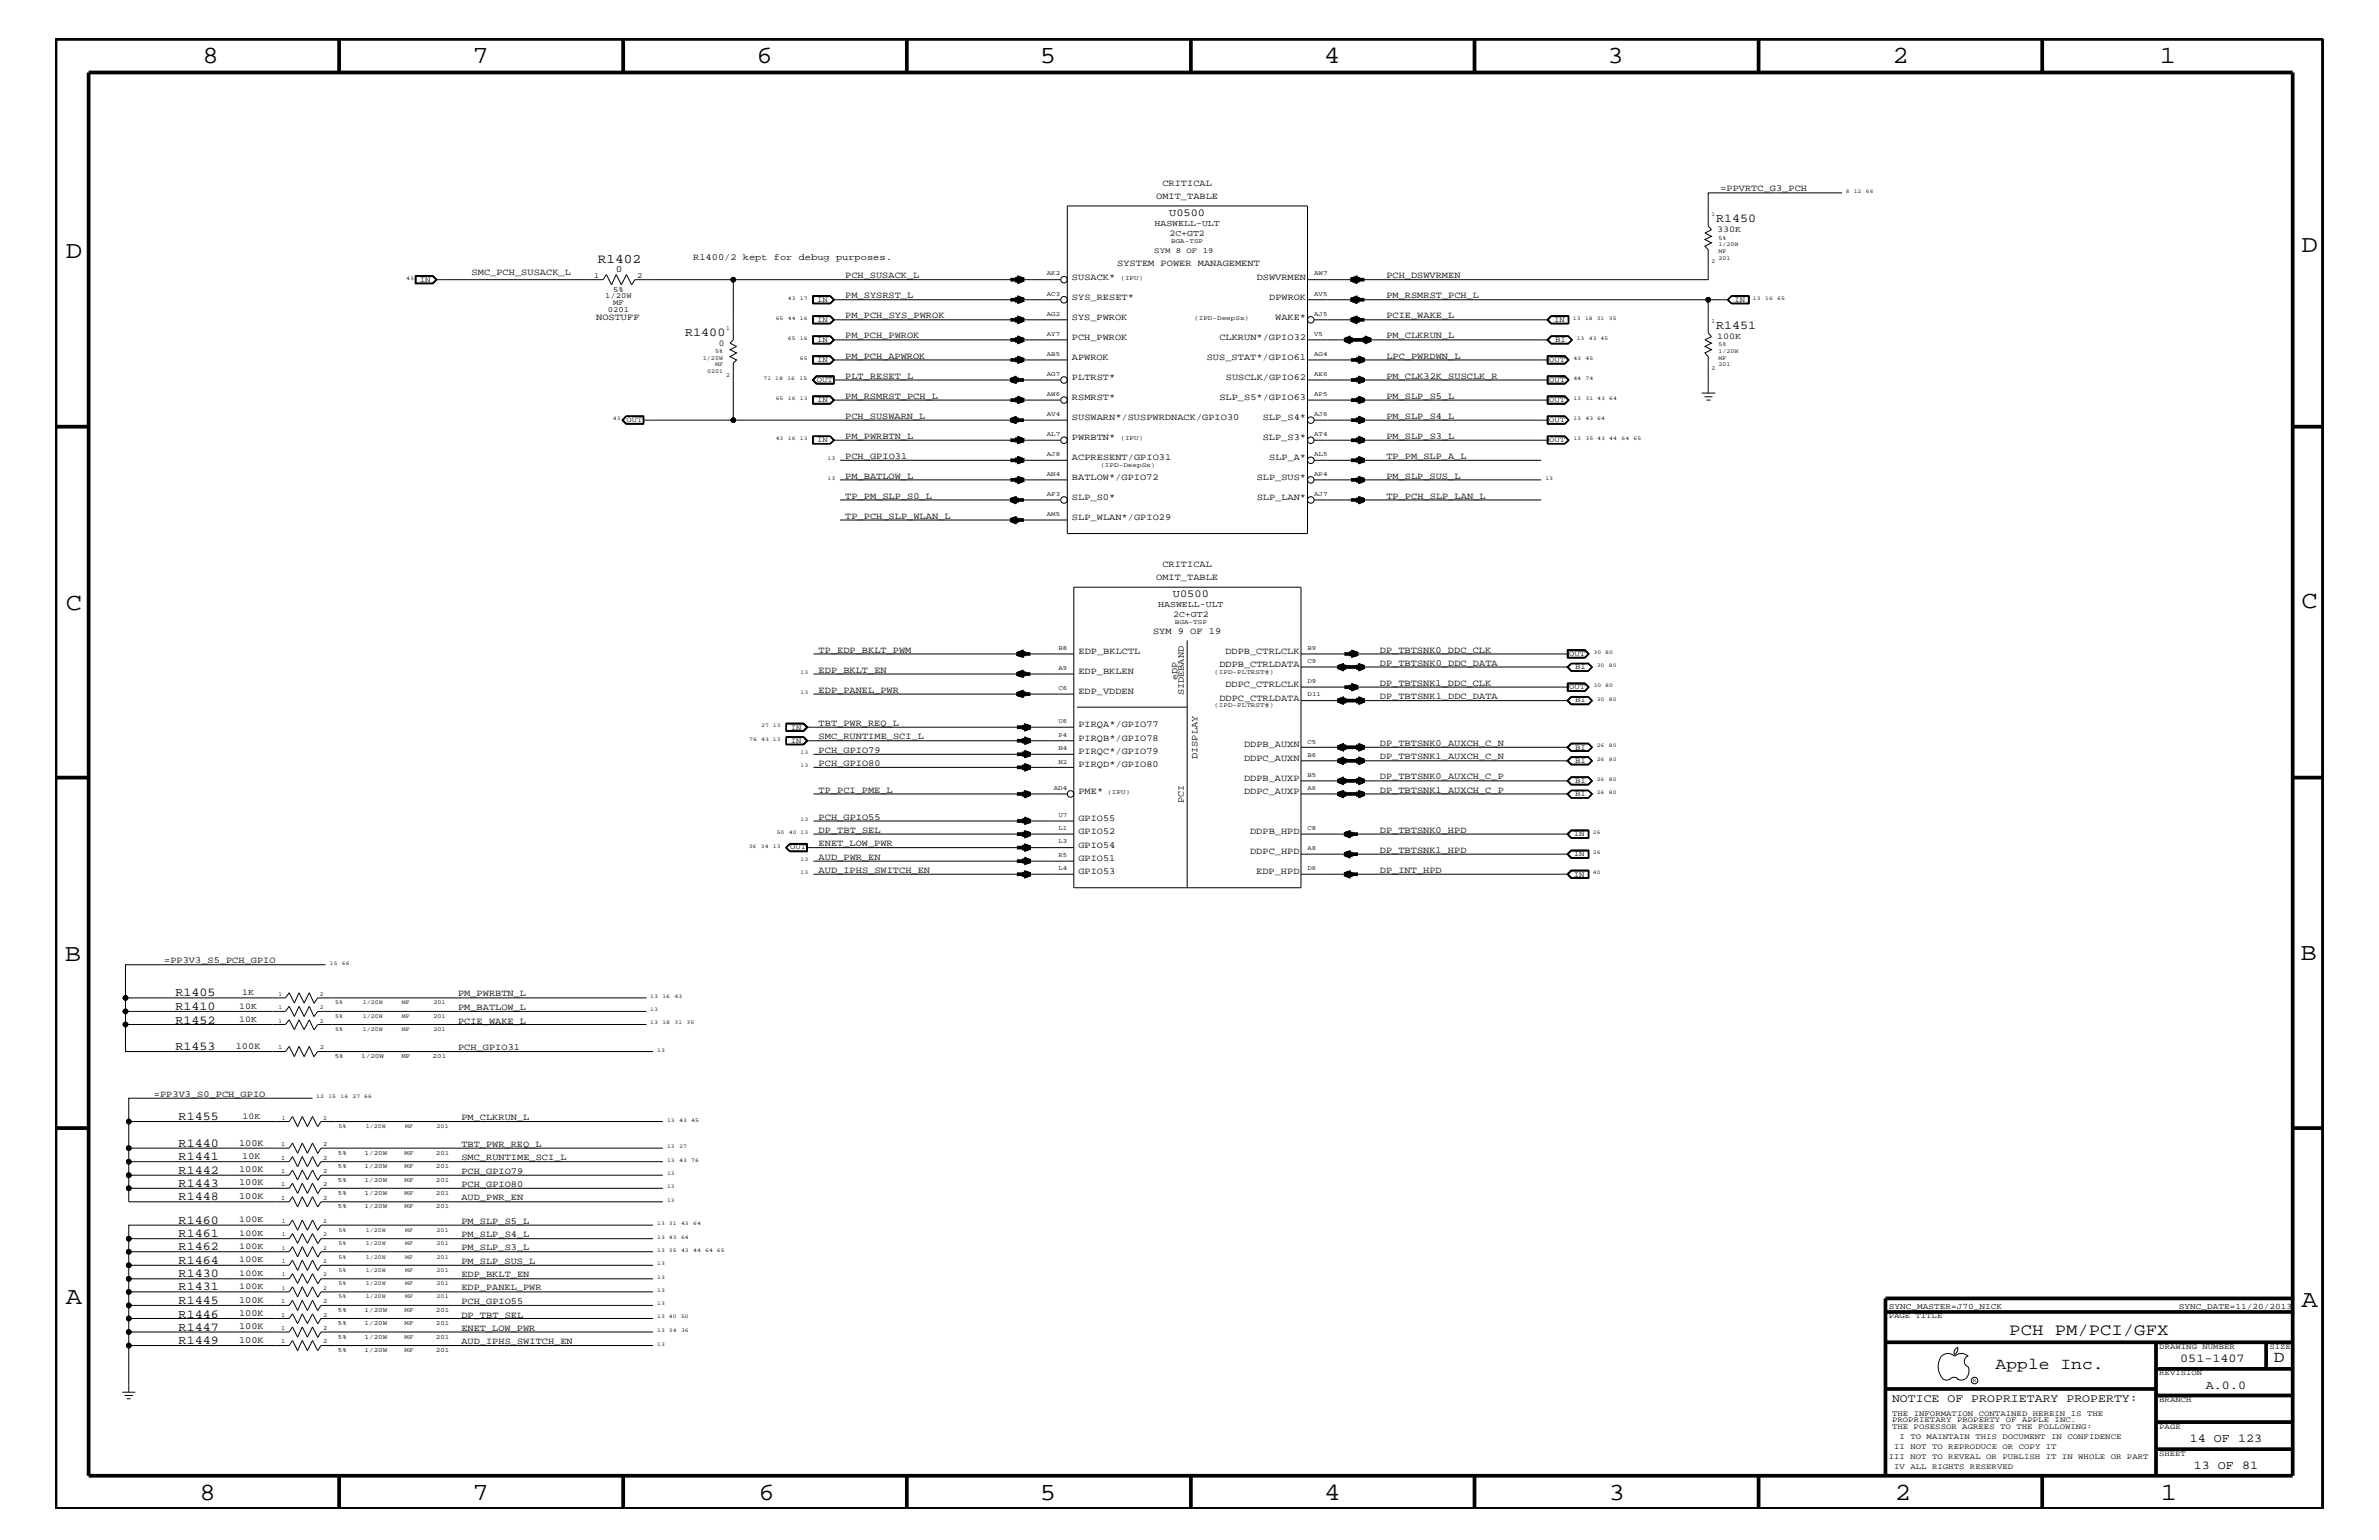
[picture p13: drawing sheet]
<svg xmlns="http://www.w3.org/2000/svg" width="432mm" height="279mm" viewBox="0 0 432 279" stroke-linecap="round" stroke-linejoin="round" font-family="sans-serif">
<defs><g id="words">
<g font-size="4.5">
<text x="36.7" y="11.5">8</text>
<text x="85.8" y="11.5">7</text>
<text x="137.3" y="11.5">6</text>
<text x="188.7" y="11.5">5</text>
<text x="240.3" y="11.5">4</text>
<text x="291.8" y="11.5">3</text>
<text x="343.5" y="11.5">2</text>
<text x="392" y="11.5">1</text>
<text x="11.9" y="46.8">D</text>
<text x="417.7" y="45.7">D</text>
<text x="11.9" y="110.6">C</text>
<text x="417.7" y="110.3">C</text>
<text x="11.8" y="174.3">B</text>
<text x="417.6" y="174.2">B</text>
<text x="11.9" y="236.7">A</text>
<text x="417.7" y="237.1">A</text>
<text x="36.2" y="272.1">8</text>
<text x="85.8" y="272.1">7</text>
<text x="137.7" y="272.1">6</text>
<text x="188.7" y="272.1">5</text>
<text x="240.4" y="272.1">4</text>
<text x="292" y="272.1">3</text>
<text x="343.9" y="272.1">2</text>
<text x="392.2" y="272.1">1</text>
</g>
<g font-size="3">
<text x="364.7" y="242.3">PCH PM/PCI/GFX</text>
<text x="362.2" y="248.4">Apple Inc.</text>
<text x="412.7" y="247.1">D</text>
</g>
<text font-size="2.4" x="108.5" y="47.7">R1402</text>
<g font-size="2.2">
<text x="311.5" y="40.3">R1450</text>
<text x="311.5" y="59.7">R1451</text>
<text x="124.4" y="60.9">R1400</text>
<text x="31.8" y="183.2">R1410</text>
<text x="31.8" y="180.8">R1405</text>
<text x="31.8" y="185.7">R1452</text>
<text x="31.8" y="190.5">R1453</text>
<text x="32.4" y="203.2">R1455</text>
<text x="32.4" y="208.1">R1440</text>
<text x="32.4" y="213">R1442</text>
<text x="32.4" y="215.3">R1443</text>
<text x="32.4" y="210.5">R1441</text>
<text x="32.4" y="217.8">R1448</text>
<text x="32.4" y="222">R1460</text>
<text x="32.4" y="224.5">R1461</text>
<text x="32.4" y="226.9">R1462</text>
<text x="32.4" y="231.8">R1430</text>
<text x="32.4" y="229.3">R1464</text>
<text x="32.4" y="239">R1446</text>
<text x="32.4" y="236.6">R1445</text>
<text x="32.4" y="234.1">R1431</text>
<text x="32.4" y="241.4">R1447</text>
<text x="32.4" y="243.9">R1449</text>
<text x="395.7" y="247.1">051-1407</text>
<text x="400.4" y="252">A.0.0</text>
<text x="397.5" y="261.6">14 OF 123</text>
<text x="398.2" y="266.6">13 OF 81</text>
</g>
<text font-size="2.1" x="343.4" y="254.4">NOTICE OF PROPRIETARY PROPERTY:</text>
<g font-size="1.9">
<text x="212.2" y="39.2">U0500</text>
<text x="212.9" y="108.3">U0500</text>
</g>
<text font-size="1.8" x="111.8" y="49.4">0</text>
<g font-size="1.7">
<text x="211" y="33.7">CRITICAL</text>
<text x="312.3" y="34.7">=PPVRTC_G3_PCH</text>
<text x="209.8" y="36.2">OMIT_TABLE</text>
<text x="125.8" y="47.1">R1400/2 kept for debug purposes.</text>
<text x="85.6" y="49.9">SMC_PCH_SUSACK_L</text>
<text x="153.4" y="50.5">PCH_SUSACK_L</text>
<text x="194.6" y="50.7">SUSACK*</text>
<text x="202.8" y="48.3">SYSTEM POWER MANAGEMENT</text>
<text x="228.1" y="50.7">DSWVRMEN</text>
<text x="251.6" y="50.5">PCH_DSWVRMEN</text>
<text x="108.2" y="58">NOSTUFF</text>
<text x="153.4" y="57.8">PM_PCH_SYS_PWROK</text>
<text x="153.4" y="54.1">PM_SYSRST_L</text>
<text x="194.6" y="54.4">SYS_RESET*</text>
<text x="194.6" y="58">SYS_PWROK</text>
<text x="230.4" y="54.4">DPWROK</text>
<text x="231.5" y="58">WAKE*</text>
<text x="251.6" y="54.1">PM_RSMRST_PCH_L</text>
<text x="251.6" y="57.8">PCIE_WAKE_L</text>
<text x="153.4" y="61.4">PM_PCH_PWROK</text>
<text x="153.4" y="65.1">PM_PCH_APWROK</text>
<text x="194.6" y="61.7">PCH_PWROK</text>
<text x="194.6" y="65.3">APWROK</text>
<text x="219" y="65.3">SUS_STAT*/GPIO61</text>
<text x="221.3" y="61.7">CLKRUN*/GPIO32</text>
<text x="251.6" y="65.1">LPC_PWRDWN_L</text>
<text x="251.6" y="61.4">PM_CLKRUN_L</text>
<text x="153.4" y="68.7">PLT_RESET_L</text>
<text x="194.6" y="68.9">PLTRST*</text>
<text x="222.5" y="68.9">SUSCLK/GPIO62</text>
<text x="251.6" y="68.7">PM_CLK32K_SUSCLK_R</text>
<text x="153.4" y="72.3">PM_RSMRST_PCH_L</text>
<text x="153.4" y="76">PCH_SUSWARN_L</text>
<text x="194.6" y="76.2">SUSWARN*/SUSPWRDNACK/GPIO30</text>
<text x="194.6" y="72.6">RSMRST*</text>
<text x="221.3" y="72.6">SLP_S5*/GPIO63</text>
<text x="229.2" y="76.2">SLP_S4*</text>
<text x="251.6" y="76">PM_SLP_S4_L</text>
<text x="251.6" y="72.3">PM_SLP_S5_L</text>
<text x="153.4" y="83.3">PCH_GPIO31</text>
<text x="153.4" y="79.6">PM_PWRBTN_L</text>
<text x="194.6" y="83.5">ACPRESENT/GPIO31</text>
<text x="194.6" y="79.9">PWRBTN*</text>
<text x="229.2" y="79.9">SLP_S3*</text>
<text x="230.4" y="83.5">SLP_A*</text>
<text x="251.6" y="79.6">PM_SLP_S3_L</text>
<text x="251.6" y="83.3">TP_PM_SLP_A_L</text>
<text x="153.4" y="86.9">PM_BATLOW_L</text>
<text x="194.6" y="87.1">BATLOW*/GPIO72</text>
<text x="228.1" y="87.1">SLP_SUS*</text>
<text x="251.6" y="86.9">PM_SLP_SUS_L</text>
<text x="153.4" y="94.2">TP_PCH_SLP_WLAN_L</text>
<text x="153.4" y="90.5">TP_PM_SLP_S0_L</text>
<text x="194.6" y="94.3">SLP_WLAN*/GPIO29</text>
<text x="194.6" y="90.7">SLP_S0*</text>
<text x="228.1" y="90.7">SLP_LAN*</text>
<text x="251.6" y="90.5">TP_PCH_SLP_LAN_L</text>
<text x="209.8" y="105.3">OMIT_TABLE</text>
<text x="211" y="102.9">CRITICAL</text>
<text x="148.6" y="118.4">TP_EDP_BKLT_PWM</text>
<text x="195.7" y="118.6">EDP_BKLCTL</text>
<text x="209.3" y="115">SYM 9 OF 19</text>
<text x="222.4" y="118.6">DDPB_CTRLCLK</text>
<text x="250.4" y="118.4">DP_TBTSNK0_DDC_CLK</text>
<text x="148.6" y="122">EDP_BKLT_EN</text>
<text x="148.6" y="125.7">EDP_PANEL_PWR</text>
<text x="195.7" y="122.3">EDP_BKLEN</text>
<text x="195.7" y="125.9">EDP_VDDEN</text>
<text x="213.7" y="123.3" transform="rotate(-90 213.7 123.3)">eDP</text>
<text x="221.3" y="121">DDPB_CTRLDATA</text>
<text x="222.4" y="124.7">DDPC_CTRLCLK</text>
<text x="250.4" y="124.4">DP_TBTSNK1_DDC_CLK</text>
<text x="250.4" y="120.8">DP_TBTSNK0_DDC_DATA</text>
<text x="148.6" y="131.7">TBT_PWR_REQ_L</text>
<text x="195.7" y="131.9">PIRQA*/GPIO77</text>
<text x="214.9" y="126.2" transform="rotate(-90 214.9 126.2)">SIDEBAND</text>
<text x="221.3" y="127.1">DDPC_CTRLDATA</text>
<text x="250.4" y="126.9">DP_TBTSNK1_DDC_DATA</text>
<text x="148.6" y="134.1">SMC_RUNTIME_SCI_L</text>
<text x="148.6" y="136.6">PCH_GPIO79</text>
<text x="195.7" y="136.8">PIRQC*/GPIO79</text>
<text x="195.7" y="134.4">PIRQB*/GPIO78</text>
<text x="217.3" y="137.7" transform="rotate(-90 217.3 137.7)">DISPLAY</text>
<text x="225.8" y="135.6">DDPB_AUXN</text>
<text x="250.4" y="137.8">DP_TBTSNK1_AUXCH_C_N</text>
<text x="250.4" y="135.3">DP_TBTSNK0_AUXCH_C_N</text>
<text x="148.6" y="143.9">TP_PCI_PME_L</text>
<text x="148.6" y="139">PCH_GPIO80</text>
<text x="195.7" y="139.2">PIRQD*/GPIO80</text>
<text x="225.8" y="141.7">DDPB_AUXP</text>
<text x="225.8" y="138">DDPC_AUXN</text>
<text x="250.4" y="143.9">DP_TBTSNK1_AUXCH_C_P</text>
<text x="250.4" y="141.4">DP_TBTSNK0_AUXCH_C_P</text>
<text x="148.6" y="148.7">PCH_GPIO55</text>
<text x="195.7" y="149">GPIO55</text>
<text x="195.7" y="144">PME*</text>
<text x="214.9" y="145.7" transform="rotate(-90 214.9 145.7)">PCI</text>
<text x="225.8" y="144">DDPC_AUXP</text>
<text x="148.6" y="153.5">ENET_LOW_PWR</text>
<text x="148.6" y="151.1">DP_TBT_SEL</text>
<text x="148.6" y="156">AUD_PWR_EN</text>
<text x="195.7" y="153.8">GPIO54</text>
<text x="195.7" y="151.3">GPIO52</text>
<text x="226.9" y="155">DDPC_HPD</text>
<text x="226.9" y="151.3">DDPB_HPD</text>
<text x="250.4" y="151.1">DP_TBTSNK0_HPD</text>
<text x="250.4" y="154.7">DP_TBTSNK1_HPD</text>
<text x="148.6" y="158.4">AUD_IPHS_SWITCH_EN</text>
<text x="195.7" y="158.6">GPIO53</text>
<text x="195.7" y="156.2">GPIO51</text>
<text x="228" y="158.6">EDP_HPD</text>
<text x="250.4" y="158.4">DP_INT_HPD</text>
<text x="29.8" y="174.8">=PP3V3_S5_PCH_GPIO</text>
<text x="83.1" y="180.8">PM_PWRBTN_L</text>
<text x="83.1" y="183.2">PM_BATLOW_L</text>
<text x="83.1" y="185.7">PCIE_WAKE_L</text>
<text x="42.8" y="190.3">100K</text>
<text x="83.1" y="190.5">PCH_GPIO31</text>
<text x="27.9" y="199">=PP3V3_S0_PCH_GPIO</text>
<text x="83.7" y="203.2">PM_CLKRUN_L</text>
<text x="43.4" y="207.9">100K</text>
<text x="83.7" y="208.1">TBT_PWR_REQ_L</text>
<text x="43.4" y="212.7">100K</text>
<text x="43.4" y="215.1">100K</text>
<text x="44" y="210.3">10K</text>
<text x="83.7" y="215.3">PCH_GPIO80</text>
<text x="83.7" y="210.5">SMC_RUNTIME_SCI_L</text>
<text x="83.7" y="213">PCH_GPIO79</text>
<text x="43.4" y="217.5">100K</text>
<text x="83.7" y="217.8">AUD_PWR_EN</text>
<text x="83.7" y="226.9">PM_SLP_S3_L</text>
<text x="83.7" y="224.5">PM_SLP_S4_L</text>
<text x="83.7" y="222">PM_SLP_S5_L</text>
<text x="83.7" y="231.8">EDP_BKLT_EN</text>
<text x="83.7" y="229.3">PM_SLP_SUS_L</text>
<text x="43.4" y="238.8">100K</text>
<text x="43.4" y="236.3">100K</text>
<text x="83.7" y="236.6">PCH_GPIO55</text>
<text x="83.7" y="239">DP_TBT_SEL</text>
<text x="83.7" y="234.1">EDP_PANEL_PWR</text>
<text x="43.4" y="241.2">100K</text>
<text x="43.4" y="243.6">100K</text>
<text x="83.7" y="243.9">AUD_IPHS_SWITCH_EN</text>
<text x="83.7" y="241.4">ENET_LOW_PWR</text>
</g>
<g font-size="1.6">
<text x="209.5" y="41">HASWELL-ULT</text>
<text x="212.3" y="42.9">2C+GT2</text>
<text x="311.7" y="42.1">330K</text>
<text x="130.5" y="62.8">0</text>
<text x="311.7" y="61.5">100K</text>
<text x="210.2" y="110.2">HASWELL-ULT</text>
<text x="212.9" y="112">2C+GT2</text>
<text x="43.4" y="183">10K</text>
<text x="43.4" y="185.4">10K</text>
<text x="43.9" y="180.5">1K</text>
<text x="44" y="203">10K</text>
<text x="43.4" y="221.8">100K</text>
<text x="43.4" y="224.2">100K</text>
<text x="43.4" y="226.7">100K</text>
<text x="43.4" y="233.9">100K</text>
<text x="43.4" y="231.5">100K</text>
<text x="43.4" y="229.1">100K</text>
</g>
<g font-size="1.5">
<text x="342.8" y="237.4">SYNC_MASTER=J70_NICK</text>
<text x="395.5" y="237.4">SYNC_DATE=11/20/2013</text>
</g>
<g font-size="1.4">
<text x="209.5" y="45.9">SYM 8 OF 19</text>
<text x="76.2" y="51.1">IN</text>
<text x="107.9" y="50.4">1</text>
<text x="111.3" y="52.9">5%</text>
<text x="115.7" y="50.4">2</text>
<text x="109.9" y="54.1">1/20W</text>
<text x="110.3" y="56.6">0201</text>
<text x="111.3" y="55.3">MF</text>
<text x="148.3" y="58.4">IN</text>
<text x="148.3" y="54.7">IN</text>
<text x="282.1" y="58.4">IN</text>
<text x="314.8" y="54.7">IN</text>
<text x="148.3" y="65.6">IN</text>
<text x="148.3" y="62">IN</text>
<text x="281.2" y="65.6">OUT</text>
<text x="282.3" y="62">BI</text>
<text x="148.3" y="69.3">OUT</text>
<text x="281.2" y="69.3">OUT</text>
<text x="113.7" y="76.6">OUT</text>
<text x="148.3" y="72.9">IN</text>
<text x="281.2" y="76.6">OUT</text>
<text x="281.2" y="72.9">OUT</text>
<text x="148.3" y="80.2">IN</text>
<text x="281.2" y="80.2">OUT</text>
<text x="284.8" y="119">OUT</text>
<text x="284.8" y="125.1">OUT</text>
<text x="285.9" y="121.4">BI</text>
<text x="285.9" y="127.5">BI</text>
<text x="143.5" y="132.4">IN</text>
<text x="143.5" y="134.7">IN</text>
<text x="285.9" y="136">BI</text>
<text x="285.9" y="138.4">BI</text>
<text x="285.9" y="142">BI</text>
<text x="285.9" y="144.5">BI</text>
<text x="143.4" y="154.1">OUT</text>
<text x="285.7" y="151.8">IN</text>
<text x="285.7" y="155.4">IN</text>
<text x="285.7" y="159">IN</text>
<text x="342.8" y="239.2">PAGE TITLE</text>
<text x="391.9" y="244.7">DRAWING NUMBER</text>
<text x="411.9" y="244.7">SIZE</text>
<text x="391.9" y="249.5">REVISION</text>
<text x="343.4" y="256.8">THE INFORMATION CONTAINED HEREIN IS THE</text>
<text x="391.9" y="254.4">BRANCH</text>
<text x="343.4" y="258">PROPRIETARY PROPERTY OF APPLE INC.</text>
<text x="343.4" y="259.3">THE POSESSOR AGREES TO THE FOLLOWING:</text>
<text x="343.8" y="262.9">II NOT TO REPRODUCE OR COPY IT</text>
<text x="344.8" y="261.1">I TO MAINTAIN THIS DOCUMENT IN CONFIDENCE</text>
<text x="391.9" y="259.3">PAGE</text>
<text x="342.8" y="264.7">III NOT TO REVEAL OR PUBLISH IT IN WHOLE OR PART</text>
<text x="343.8" y="266.6">IV ALL RIGHTS RESERVED</text>
<text x="391.9" y="264.1">SHEET</text>
</g>
<g font-size="1.2">
<text x="212.6" y="44.1">BGA-TSP</text>
<text x="190" y="53.6">AC3</text>
<text x="190" y="50">AK2</text>
<text x="203.4" y="50.7">(IPU)</text>
<text x="238.5" y="53.6">AV5</text>
<text x="238.5" y="50">AW7</text>
<text x="190" y="57.3">AG2</text>
<text x="216.7" y="58">(IPD-DeepSx)</text>
<text x="238.5" y="57.3">AJ5</text>
<text x="190" y="60.9">AY7</text>
<text x="190" y="64.5">AB5</text>
<text x="238.5" y="60.9">V5</text>
<text x="238.5" y="64.5">AG4</text>
<text x="190" y="71.8">AW6</text>
<text x="190" y="68.2">AG7</text>
<text x="238.5" y="71.8">AP5</text>
<text x="238.5" y="68.2">AE6</text>
<text x="190" y="75.5">AV4</text>
<text x="238.5" y="75.5">AJ6</text>
<text x="190" y="82.7">AJ8</text>
<text x="190" y="79.1">AL7</text>
<text x="203.4" y="79.9">(IPU)</text>
<text x="238.5" y="79.1">AT4</text>
<text x="238.5" y="82.7">AL5</text>
<text x="190" y="86.4">AN4</text>
<text x="199.7" y="84.7">(IPD-DeepSx)</text>
<text x="238.5" y="86.4">AP4</text>
<text x="190" y="93.7">AM5</text>
<text x="190" y="90">AF3</text>
<text x="238.5" y="90">AJ7</text>
<text x="213.2" y="113.1">BGA-TSP</text>
<text x="192.1" y="117.9">B8</text>
<text x="237.3" y="117.9">B9</text>
<text x="192.1" y="125.2">C6</text>
<text x="192.1" y="121.5">A9</text>
<text x="220.4" y="122.3">(IPD-PLTRST#)</text>
<text x="237.3" y="120.3">C9</text>
<text x="237.3" y="124">D9</text>
<text x="192.1" y="131.3">U6</text>
<text x="220.4" y="128.3">(IPD-PLTRST#)</text>
<text x="237.3" y="126.4">D11</text>
<text x="192.1" y="136.1">N4</text>
<text x="192.1" y="133.6">P4</text>
<text x="237.3" y="134.9">C5</text>
<text x="237.3" y="137.3">B6</text>
<text x="191.3" y="143.4">AD4</text>
<text x="192.1" y="138.5">N2</text>
<text x="237.3" y="143.4">A6</text>
<text x="237.3" y="140.9">B5</text>
<text x="192.1" y="148.2">U7</text>
<text x="201" y="144">(IPU)</text>
<text x="192.1" y="155.5">R5</text>
<text x="192.1" y="153">L3</text>
<text x="192.1" y="150.7">L1</text>
<text x="237.3" y="154.3">A8</text>
<text x="237.3" y="150.7">C8</text>
<text x="192.1" y="157.9">L4</text>
<text x="237.3" y="157.9">D6</text>
<text x="50.5" y="190.4">1</text>
<text x="58.1" y="190.4">2</text>
<text x="60.7" y="192">5%</text>
<text x="65.6" y="192">1/20W</text>
<text x="72.9" y="192">MF</text>
<text x="78.5" y="192">201</text>
<text x="51.1" y="208">1</text>
<text x="58.7" y="208">2</text>
<text x="61.3" y="209.6">5%</text>
<text x="66.2" y="209.6">1/20W</text>
<text x="73.4" y="209.6">MF</text>
<text x="79.1" y="209.6">201</text>
<text x="51.1" y="212.8">1</text>
<text x="51.1" y="215.3">1</text>
<text x="51.1" y="210.4">1</text>
<text x="58.7" y="212.8">2</text>
<text x="58.7" y="215.3">2</text>
<text x="58.7" y="210.4">2</text>
<text x="61.3" y="214.4">5%</text>
<text x="61.3" y="211.9">5%</text>
<text x="66.2" y="214.4">1/20W</text>
<text x="66.2" y="211.9">1/20W</text>
<text x="73.4" y="214.4">MF</text>
<text x="73.4" y="211.9">MF</text>
<text x="79.1" y="214.4">201</text>
<text x="79.1" y="211.9">201</text>
<text x="51.1" y="217.7">1</text>
<text x="58.7" y="217.7">2</text>
<text x="61.3" y="216.9">5%</text>
<text x="61.3" y="219.2">5%</text>
<text x="66.2" y="216.9">1/20W</text>
<text x="66.2" y="219.2">1/20W</text>
<text x="73.4" y="216.9">MF</text>
<text x="73.4" y="219.2">MF</text>
<text x="79.1" y="216.9">201</text>
<text x="79.1" y="219.2">201</text>
<text x="51.1" y="238.9">1</text>
<text x="51.1" y="236.4">1</text>
<text x="58.7" y="238.9">2</text>
<text x="58.7" y="236.4">2</text>
<text x="61.3" y="238">5%</text>
<text x="66.2" y="238">1/20W</text>
<text x="73.4" y="238">MF</text>
<text x="79.1" y="238">201</text>
<text x="51.1" y="241.3">1</text>
<text x="51.1" y="243.7">1</text>
<text x="58.7" y="241.3">2</text>
<text x="58.7" y="243.7">2</text>
<text x="61.3" y="240.5">5%</text>
<text x="61.3" y="242.9">5%</text>
<text x="61.3" y="245.3">5%</text>
<text x="66.2" y="240.5">1/20W</text>
<text x="66.2" y="242.9">1/20W</text>
<text x="66.2" y="245.3">1/20W</text>
<text x="73.4" y="240.5">MF</text>
<text x="73.4" y="242.9">MF</text>
<text x="73.4" y="245.3">MF</text>
<text x="79.1" y="240.5">201</text>
<text x="79.1" y="242.9">201</text>
<text x="79.1" y="245.3">201</text>
</g>
<g font-size="1.1">
<text x="310.6" y="39.2">1</text>
<text x="310.6" y="47.7">2</text>
<text x="311.9" y="43.5">5%</text>
<text x="311.9" y="47.1">201</text>
<text x="311.9" y="44.6">1/20W</text>
<text x="311.9" y="45.9">MF</text>
<text x="131.8" y="59.8">1</text>
<text x="310.6" y="58.6">1</text>
<text x="127.6" y="65.3">1/20W</text>
<text x="129.8" y="64">5%</text>
<text x="311.9" y="62.9">5%</text>
<text x="311.9" y="64">1/20W</text>
<text x="311.9" y="65.3">MF</text>
<text x="128.4" y="67.7">0201</text>
<text x="129.8" y="66.5">MF</text>
<text x="131.8" y="68.4">2</text>
<text x="310.6" y="67.1">2</text>
<text x="311.9" y="66.5">201</text>
<text x="50.5" y="183.1">1</text>
<text x="50.5" y="180.7">1</text>
<text x="50.5" y="185.5">1</text>
<text x="58.1" y="183.1">2</text>
<text x="58.1" y="180.7">2</text>
<text x="58.1" y="185.5">2</text>
<text x="60.8" y="184.7">5%</text>
<text x="60.8" y="182.2">5%</text>
<text x="65.8" y="184.7">1/20W</text>
<text x="65.8" y="182.2">1/20W</text>
<text x="72.9" y="184.7">MF</text>
<text x="72.9" y="182.2">MF</text>
<text x="78.7" y="184.7">201</text>
<text x="78.7" y="182.2">201</text>
<text x="60.8" y="187.1">5%</text>
<text x="65.8" y="187.1">1/20W</text>
<text x="72.9" y="187.1">MF</text>
<text x="78.7" y="187.1">201</text>
<text x="51.1" y="203.1">1</text>
<text x="58.7" y="203.1">2</text>
<text x="61.4" y="204.7">5%</text>
<text x="66.4" y="204.7">1/20W</text>
<text x="73.5" y="204.7">MF</text>
<text x="79.2" y="204.7">201</text>
<text x="51.1" y="221.9">1</text>
<text x="58.7" y="221.9">2</text>
<text x="51.1" y="224.3">1</text>
<text x="51.1" y="226.8">1</text>
<text x="58.7" y="224.3">2</text>
<text x="58.7" y="226.8">2</text>
<text x="61.4" y="223.5">5%</text>
<text x="61.4" y="225.9">5%</text>
<text x="66.4" y="223.5">1/20W</text>
<text x="66.4" y="225.9">1/20W</text>
<text x="73.5" y="223.5">MF</text>
<text x="73.5" y="225.9">MF</text>
<text x="79.2" y="223.5">201</text>
<text x="79.2" y="225.9">201</text>
<text x="51.1" y="231.6">1</text>
<text x="51.1" y="229.2">1</text>
<text x="58.7" y="231.6">2</text>
<text x="58.7" y="229.2">2</text>
<text x="61.4" y="233.2">5%</text>
<text x="61.4" y="228.4">5%</text>
<text x="61.4" y="230.7">5%</text>
<text x="66.4" y="233.2">1/20W</text>
<text x="66.4" y="228.4">1/20W</text>
<text x="66.4" y="230.7">1/20W</text>
<text x="73.5" y="233.2">MF</text>
<text x="73.5" y="228.4">MF</text>
<text x="73.5" y="230.7">MF</text>
<text x="79.2" y="233.2">201</text>
<text x="79.2" y="228.4">201</text>
<text x="79.2" y="230.7">201</text>
<text x="51.1" y="234">1</text>
<text x="58.7" y="234">2</text>
<text x="61.4" y="235.6">5%</text>
<text x="66.4" y="235.6">1/20W</text>
<text x="73.5" y="235.6">MF</text>
<text x="79.2" y="235.6">201</text>
</g>
<g font-size="1">
<text x="335" y="35">8</text>
<text x="336.5" y="35">12</text>
<text x="338.7" y="35">66</text>
<text x="73.7" y="50.7">43</text>
<text x="140.8" y="58">65</text>
<text x="143" y="58">44</text>
<text x="143" y="54.4">43</text>
<text x="145.2" y="58">16</text>
<text x="145.2" y="54.4">17</text>
<text x="285.5" y="58">13</text>
<text x="287.7" y="58">18 31</text>
<text x="292" y="58">35</text>
<text x="318.2" y="54.4">13</text>
<text x="320.4" y="54.4">16</text>
<text x="322.6" y="54.4">65</text>
<text x="143" y="61.7">65</text>
<text x="145.2" y="65.3">65</text>
<text x="145.2" y="61.7">16</text>
<text x="285.6" y="65.3">43</text>
<text x="286.2" y="61.7">13</text>
<text x="287.8" y="65.3">45</text>
<text x="288.4" y="61.7">43 45</text>
<text x="138.6" y="68.9">71 18</text>
<text x="142.9" y="68.9">16</text>
<text x="145.1" y="68.9">15</text>
<text x="285.6" y="68.9">44</text>
<text x="287.8" y="68.9">74</text>
<text x="111.3" y="76.2">43</text>
<text x="140.8" y="72.6">65</text>
<text x="143" y="72.6">16</text>
<text x="145.2" y="72.6">13</text>
<text x="285.6" y="76.2">13</text>
<text x="285.6" y="72.6">13</text>
<text x="287.8" y="76.2">43 64</text>
<text x="287.8" y="72.6">31 43</text>
<text x="292.1" y="72.6">64</text>
<text x="140.8" y="79.9">43</text>
<text x="143" y="79.9">16</text>
<text x="145.2" y="79.9">13</text>
<text x="150.2" y="83.5">13</text>
<text x="285.6" y="79.9">13</text>
<text x="287.8" y="79.9">35 43</text>
<text x="292.1" y="79.9">44</text>
<text x="294.3" y="79.9">64</text>
<text x="296.5" y="79.9">65</text>
<text x="150.2" y="87.1">13</text>
<text x="280.5" y="87.1">13</text>
<text x="289.2" y="118.6">30 80</text>
<text x="145.3" y="125.9">13</text>
<text x="145.3" y="122.3">13</text>
<text x="289.2" y="124.7">30 80</text>
<text x="289.8" y="121">30</text>
<text x="292" y="121">80</text>
<text x="138.2" y="131.9">27 13</text>
<text x="289.8" y="127.1">30</text>
<text x="292" y="127.1">80</text>
<text x="136" y="134.4">76</text>
<text x="138.2" y="134.4">43 13</text>
<text x="145.3" y="136.8">13</text>
<text x="289.8" y="135.6">26</text>
<text x="292" y="135.6">80</text>
<text x="145.3" y="139.2">13</text>
<text x="289.8" y="138">26</text>
<text x="289.8" y="141.7">26</text>
<text x="292" y="138">80</text>
<text x="292" y="141.7">80</text>
<text x="145.3" y="149">13</text>
<text x="289.8" y="144">26</text>
<text x="292" y="144">80</text>
<text x="135.9" y="153.8">36</text>
<text x="138.1" y="153.8">34</text>
<text x="140.3" y="153.8">13</text>
<text x="141" y="151.3">50</text>
<text x="143.2" y="151.3">40 13</text>
<text x="289.1" y="151.3">26</text>
<text x="289.1" y="155">26</text>
<text x="145.3" y="156.2">13</text>
<text x="145.3" y="158.6">13</text>
<text x="289.1" y="158.6">40</text>
<text x="59.9" y="175">15</text>
<text x="62.1" y="175">66</text>
<text x="118" y="181">13</text>
<text x="118" y="185.9">13</text>
<text x="118" y="183.5">13</text>
<text x="120.2" y="181">16</text>
<text x="120.2" y="185.9">18</text>
<text x="122.4" y="181">43</text>
<text x="122.4" y="185.9">31</text>
<text x="124.6" y="185.9">35</text>
<text x="119.3" y="190.8">13</text>
<text x="57.4" y="199.2">12</text>
<text x="59.6" y="199.2">15</text>
<text x="61.8" y="199.2">16</text>
<text x="64" y="199.2">27 66</text>
<text x="121.1" y="203.5">13</text>
<text x="123.3" y="203.5">43</text>
<text x="125.5" y="203.5">45</text>
<text x="121.1" y="208.3">13</text>
<text x="123.3" y="208.3">27</text>
<text x="121.1" y="215.6">13</text>
<text x="121.1" y="210.8">13</text>
<text x="121.1" y="213.2">13</text>
<text x="123.3" y="210.8">43</text>
<text x="125.5" y="210.8">76</text>
<text x="121.1" y="218">13</text>
<text x="119.3" y="227.1">13 35</text>
<text x="119.3" y="224.7">13 43</text>
<text x="119.3" y="222.3">13 31</text>
<text x="123.6" y="227.1">43</text>
<text x="123.6" y="224.7">64</text>
<text x="123.6" y="222.3">43</text>
<text x="125.8" y="227.1">44</text>
<text x="125.8" y="222.3">64</text>
<text x="128" y="227.1">64 65</text>
<text x="119.3" y="232">13</text>
<text x="119.3" y="229.6">13</text>
<text x="119.3" y="236.8">13</text>
<text x="119.3" y="239.2">13 40</text>
<text x="119.3" y="234.4">13</text>
<text x="123.6" y="239.2">50</text>
<text x="119.3" y="244.1">13</text>
<text x="119.3" y="241.7">13 34</text>
<text x="123.6" y="241.7">36</text>
<text x="358.1" y="250.7">R</text>
</g>
</g></defs>
<g fill="none" stroke="#000" stroke-width=".18">
<path d="M193.7 37.4h43.6v59.4h-43.6zM334.3 35h-24.3v6l.6 .7-1.1 .6 1.1 .6-1.1 .6 1.1 .6-1.1 .5 .5 .7v5.4h-72.7M75.4 50h3.2l.7 .7-.7 .8h-3.2zM75.5 50.2h3l.7 .5-.7 .6h-3zM78.6 50.1l.6 .6-.6 .7M78.6 50.1h-3.2v1.3h3.2M78.6 50.1l.6 .6M79.2 50.7l-.6 .7M79.2 50.7h30.3l.6-.9 .9 1.9 .8-1.9 1 1.9 .9-1.9 .9 1.9 .6-1h17.9M147.5 53.6h3.2l.8 .8-.8 .7h-3.2zM147.5 57.3h3.2l.8 .7-.8 .8h-3.2zM147.5 58.7h3.2"/>
<path d="M147.5 57.3h3.2M147.5 55.1h3.2M147.5 53.7h3.2M147.6 53.7v1.4M147.6 57.3v1.4M147.7 53.8h2.9l.7 .6-.7 .6h-2.9zM147.7 57.4h2.9l.7 .6-.7 .6h-2.9zM150.7 57.3l.7 .7-.7 .7M150.7 57.3l.6 .7M150.7 53.7l.7 .7-.7 .7M150.7 53.7l.6 .7M151.3 58l-.6 .7"/>
<path d="M151.3 58h42.4M151.3 54.4l-.6 .7M151.3 54.4h41.1M192.4 50.7h-59.3v11l-.6 .6 1.2 .6-1.2 .5 1.2 .6-1.2 .7 1.2 .6-.6 .6v10.3h-16.3M237.3 54.4h72.7M238.5 58h42.5M280.8 58l.7-.7h3.2v1.5h-3.2zM281.5 58.7h3.2M281.5 57.3h3.2M281.5 57.3l-.7 .7 .7 .7M281.5 57.3l-.6 .7 .6 .7M284.6 57.4h-3l-.6 .6 .6 .6h3"/>
<path d="M284.6 57.3v1.4M313.5 54.4l.8 .7M313.7 54.4h-3.7v6l.6 .7-1.1 .6 1.1 .6-1.1 .6 1.1 .5-1.1 .6 .5 .7v6.6M314.3 53.8h3v1.2h-3l-.6-.6zM314.3 53.6h3.2v1.5h-3.2l-.8-.7zM314.3 53.7h3.1v1.4h-3.1M314.3 53.7l-.8 .7M314.3 53.7l-.7 .7 .7 .7M112.9 76.2l.7-.7h3.2v1.5h-3.2zM113.6 75.5l-.7 .7 .7 .7h3.2M113.6 75.6h3.2v1.2h-3.2l-.6-.6zM113.7 75.6l-.6 .6 .6 .6"/>
<path d="M133.1 76.2h60.6M147.5 71.8h3.2l.8 .8-.8 .7h-3.2zM147.5 60.9h3.2l.8 .8-.8 .7h-3.2zM147.5 64.5h3.2l.8 .8-.8 .8h-3.2zM147.5 66h3.2M147.5 62.3h3.2M147.5 61h3.2M147.6 71.9h3.1l.6 .7-.6 .6h-3.1zM147.6 61v1.3M147.6 79.2h3.1l.6 .7-.6 .6h-3.1zM147.7 61.1h2.9l.7 .6-.7 .6h-2.9zM147.7 64.7h2.9l.7 .6-.7 .6h-2.9z"/>
<path d="M147.7 79.2v1.3M148.2 68.2h3.2v1.5h-3.2l-.8-.8zM148.2 68.2l-.7 .7 .7 .7h3.2M148.2 68.3h3.1v1.2h-3.1l-.6-.6zM150.6 79.2l.7 .7M150.7 79.1h-3.2v1.4h3.2M150.7 71.8l.7 .8-.7 .7h-3.2M150.7 64.5l.7 .8-.7 .7M150.7 61l.7 .7-.7 .6M150.7 61l.6 .7M150.7 79.1l.8 .8-.8 .6M150.7 79.1l.7 .8-.7 .6"/>
<path d="M151.3 68.4h-3l-.6 .5 .6 .6M151.3 72.6l-.7 .6M151.3 72.6l-.7-.6h-2.9v1.2M151.3 65.3l-.6-.7h-3.1v1.4M151.3 72.6h41.1M151.3 68.9h41.1M151.3 65.3l-.6 .7M151.3 65.3h42.4M151.3 61.7l-.6 .6M151.3 61.7h42.4M151.3 79.9h41.1M151.3 79.9l-.7 .6"/>
<path d="M237.3 72.6h43.7M237.3 68.9h43.7M237.3 65.3h43.7M237.3 61.7h43.7M238.5 76.2h42.5M238.5 79.9h42.5M280.8 61.7l.7-.8h3.1l.8 .8-.8 .7h-3.1zM280.8 71.8h3.3l.7 .8-.7 .7h-3.3zM280.8 68.2h3.3l.7 .7-.7 .8h-3.3zM280.8 75.5h3.3l.7 .7-.7 .8h-3.3zM280.8 64.5h3.3l.7 .8-.7 .8h-3.3zM280.8 66h3.3"/>
<path d="M280.9 71.9h3.2l.5 .7-.5 .6h-3.2zM280.9 68.3h3.2l.5 .6-.5 .6h-3.2zM280.9 75.6h3.2l.5 .6-.5 .6h-3.2zM280.9 79.2h3.2l.5 .7-.5 .6h-3.2zM281 61.7l.6-.6h3l.6 .6-.6 .6h-3zM281 64.7h3l.6 .6-.6 .6h-3zM281 75.6v1.2M281 79.2v1.3M281.5 61h3.1l.7 .7-.7 .6h-3.1M281.5 61l-.7 .7 .7 .6M281.5 61l-.6 .7 .6 .6M284 79.2l.6 .7"/>
<path d="M284 75.6l.6 .6M284.1 71.8l.6 .8-.6 .7h-3.3M284.1 68.2l.6 .7-.6 .7h-3.3M284.1 75.5l.6 .7-.6 .7h-3.3M284.1 79.1h-3.3v1.4h3.3M284.1 79.1l.7 .8-.7 .6M284.1 79.1l.6 .8-.6 .6M284.1 64.5l.6 .8-.6 .7M284.6 72.6l-.6-.6h-3v1.2M284.6 68.9l-.6-.5h-3v1.1M284.6 65.3l-.5-.7h-3.2v1.4M284.6 79.9l-.6 .6"/>
<path d="M284.6 76.2l-.6 .6M284.6 72.6l-.6 .6M284.6 68.9l-.6 .6M284.6 65.3l-.5 .7M308.9 71.3h2.4M309.4 72h1.4M309.7 72.6h.8M152.5 90.7h39.9M152.5 87.1h41.2M152.5 83.5h41.2M152.5 94.3h41.2M238.5 90.7h41.2"/>
<path d="M238.5 87.1h41.2M238.5 83.5h41.2M147.7 118.6h47.2M194.9 106.5h41.2v54.6h-41.2zM215.5 116.2v44.9M236.1 118.6h48.5M284.5 117.9h3.2l.8 .7-.8 .8h-3.2zM284.5 119.3h3.2M284.6 118.1h3l.7 .5-.7 .6h-3zM287.7 117.9l.7 .7-.7 .7M288.3 118.6l-.6-.6h-3.1v1.3M288.3 118.6l-.6 .7"/>
<path d="M142.7 131.2h3.2l.7 .7-.7 .8h-3.2zM142.7 133.6h3.2l.7 .8-.7 .8h-3.2zM142.7 131.3h3.2l.7 .6-.7 .8M142.7 133.7h3.2l.7 .7-.7 .7h-3.2M142.7 131.3h3.1l.7 .6-.7 .7h-3.1zM142.7 133.7v1.4M142.7 133.8h3.1l.6 .6M145.8 131.3l.6 .6M145.8 133.7l.7 .7-.7 .7M146.4 134.4h48.5M146.4 131.9h48.5M146.4 131.9l-.6 .6h-3.1"/>
<path d="M146.4 134.4l-.6 .6h-3.1M147.7 122.3h47.2M147.7 125.9h47.2M147.7 139.2h47.2M147.7 136.8h47.2M195.5 128.3h20M236.1 121h48.5M236.1 127.1h48.5M236.1 124.7h48.5M236.1 138h48.5M236.1 135.6h48.5M284.4 135.6l.8-.8h3.1l.8 .8-.8 .7h-3.1z"/>
<path d="M284.4 138l.8-.7h3.1l.8 .7-.8 .8h-3.1zM284.4 127.1l.8-.7h3.1l.8 .7-.8 .8h-3.1zM284.5 123.9h3.2l.8 .8-.8 .7h-3.2zM284.5 124h3.2l.7 .7-.7 .7M284.6 121l.6-.6h3.1l.7 .6-.7 .7h-3.1zM284.6 124.1h3.1l.6 .6-.6 .6h-3.1zM284.6 135.6l.6-.6h3.1l.6 .6-.6 .6h-3.1zM284.6 138l.6-.6h3.1l.6 .6-.6 .6h-3.1zM284.6 121l.6-.6h3.1l.6 .6-.6 .7h-3.1zM284.6 127.1l.6-.6h3.1l.6 .6-.6 .6h-3.1zM284.6 124.1v1.2M285.2 134.9h3.1l.7 .7"/>
<path d="M285.2 134.9l-.6 .7 .6 .7h3.1l.7-.7M285.2 134.9l-.7 .7 .7 .7M285.2 137.4h3.1l.7 .6-.7 .7h-3.1M285.2 137.4l-.7 .6 .7 .7M285.2 137.4l-.6 .6 .6 .7M285.2 120.3h3.1l.7 .7M285.2 120.3h3.1l.8 .7-.8 .8h-3.1M285.2 120.3l-.8 .7 .8 .8M285.2 120.3l-.7 .7 .7 .8M285.2 126.4h3.1l.7 .7-.7 .7h-3.1M285.2 126.4l-.7 .7 .7 .7M285.2 126.4l-.6 .7 .6 .7"/>
<path d="M287.6 124.1l.7 .6M288.3 124.7l-.7 .6M289 135.6l-.7 .7h-3.1M289 121l-.7 .8h-3.1M142.7 153.8l.6-.7h3.2v1.4h-3.2zM142.7 153.8l.7-.6h3v1.2h-3zM143.3 153h3.3v1.5h-3.3l-.7-.7zM146.4 153.8h48.5M147.7 151.3h47.2M147.7 144h46M147.7 158.6h47.2M147.7 149h47.2"/>
<path d="M147.7 156.2h47.2M236.1 141.7h48.5M236.1 155h48.5M236.1 151.3h48.5M236.1 144h48.5M236.1 158.6h48.5M284.4 141.7l.8-.8h3.1l.8 .8-.8 .7h-3.1zM284.6 144l.6-.5h3.1l.7 .5-.7 .7h-3.1zM284.6 151.3l.6-.6h3.1v1.3h-3.1zM284.6 155l.6-.6h3.1v1.2h-3.1zM284.6 158.6l.6-.6h3.1v1.3h-3.1zM284.6 144l.6-.5h3.1l.6 .5-.6 .7h-3.1z"/>
<path d="M284.6 141.7l.6-.6h3.1l.6 .6-.6 .6h-3.1zM285.2 143.4h3.1l.7 .6M285.2 143.4h3.1l.8 .6-.8 .8h-3.1M285.2 143.4l-.8 .6 .8 .8M285.2 143.4l-.7 .6 .7 .8M285.2 141h3.1l.7 .7-.7 .7h-3.1M285.2 141l-.7 .7 .7 .7M285.2 141l-.6 .7 .6 .7M285.2 150.6h3.2v1.5h-3.2l-.8-.8zM285.2 154.2h3.2v1.5h-3.2l-.8-.7zM285.2 157.8h3.2v1.6h-3.2l-.8-.8zM285.2 150.7l-.6 .6 .6 .7"/>
<path d="M285.2 154.4l-.6 .6 .6 .6h3.1M285.2 158l-.6 .6 .6 .6h3.1M288.4 150.7h-3.2l-.7 .6 .7 .8M288.4 154.3h-3.2l-.7 .7 .7 .7M288.4 157.9h-3.2l-.7 .7 .7 .8M289 144l-.7 .8h-3.1M59.1 175h-36.3v6M56.7 199.2h-33.3v4.3h29.1l.6-.9 .9 1.8 .9-1.8 .9 1.8 .9-1.8 1 1.8 .6-.9h62M57 186.8l-.9-1.8-.9 1.8-.9-1.8-.9 1.8-.9-1.8-.7 .9h-29v4.9h29l.7-.9 .9 1.8 .9-1.8 .9 1.8 .9-1.8 .9 1.8 .7-.9h60.8M57 182l-.9-1.9-.9 1.9-.9-1.9-.9 1.9-.9-1.9-.7 .9h-29v2.5M117.3 183.5h-59.6l-.7 .9-.9-1.8-.9 1.8-.9-1.8-.9 1.8-.9-1.8-.7 .9h-29v2.4M117.3 181h-59.6l-.7 1.1"/>
<path d="M117.3 185.9h-59.6l-.7 1M23.4 203.5v4.8M57.7 216.5l-1-1.8-.9 1.8-.9-1.8-.9 1.8-.9-1.8-.6 .9h-29.1v2.4h29.1l.6-.9 .9 1.9 .9-1.9 .9 1.9 .9-1.9 1 1.9 .6-1h62M57.7 214.1l-1-1.8-.9 1.8-.9-1.8-.9 1.8-.9-1.8-.6 .9h-29.1v2.4M57.7 209.2l-1-1.8-.9 1.8-.9-1.8-.9 1.8-.9-1.8-.6 .9h-29.1v2.5M120.3 210.8h-62l-.6 .9-1-1.9-.9 1.9-.9-1.9-.9 1.9-.9-1.9-.6 1h-29.1v2.4M120.3 213.2h-62l-.6 1M120.3 215.6h-62l-.6 1M120.3 208.3h-62l-.6 1M23.4 229.6v2.4M23.4 236.8v2.4M23.4 229.6h29.1l.6-1 .9 1.9 .9-1.9 .9 1.9 .9-1.9 1 1.9 .6-.9h60.2"/>
<path d="M57.7 235.3l-1-1.8-.9 1.8-.9-1.8-.9 1.8-.9-1.8-.6 .9h-29.1v2.4h29.1l.6-.9 .9 1.9 .9-1.9 .9 1.9 .9-1.9 1 1.9 .6-1h60.2M57.7 232.9l-1-1.8-.9 1.8-.9-1.8-.9 1.8-.9-1.8-.6 .9h-29.1v2.4M57.7 228l-1-1.8-.9 1.8-.9-1.8-.9 1.8-.9-1.8-.6 .9h-29.1v2.5M57.7 225.6l-1-1.8-.9 1.8-.9-1.8-.9 1.8-.9-1.8-.6 .9h-29.1v2.4M118.5 222.3h-60.2l-.6 .9-1-1.9-.9 1.9-.9-1.9-.9 1.9-.9-1.9-.6 1h-29.1v2.4M118.5 239.2h-60.2l-.6 1M118.5 234.4h-60.2l-.6 1M118.5 232h-60.2l-.6 .9M118.5 224.7h-60.2l-.6 1M118.5 227.1h-60.2l-.6 1M22.2 252.6h2.4M22.6 253.2h1.5"/>
<path d="M23 253.8h.7M57.7 242.6l-1-1.9-.9 1.9-.9-1.9-.9 1.9-.9-1.9-.6 1h-29.1v2.4M57.7 240.1l-1-1.7-.9 1.7-.9-1.7-.9 1.7-.9-1.7-.6 .8h-29.1v2.5M118.5 244.1h-60.2l-.6 1-1-1.9-.9 1.9-.9-1.9-.9 1.9-.9-1.9-.6 .9h-29.1v8.5M118.5 241.7h-60.2l-.6 1M352.3 246.1a1.72 1.72 0 0 1 2.5 0 1.69 1.69 0 0 1 2.4 0M352.4 246a3.2 3.2 0 0 0 .4 4.3l.8 .1 .4-.2M354 250.2l.7-.3 .7 .3M355.2 250.2l.7 .2 .7-.2M355.3 244.4v.3a1.18 1.18 0 0 1-.6 1.1M355.4 244.4a.99 .99 0 0 0-.6 1.4M357.2 246a1.04 1.04 0 0 0-.7 1 1.04 1.04 0 0 0 .7 1"/>
<path d="M357.3 248l.1 .7a2.11 2.11 0 0 1-.6 1.5"/>
<circle cx="133.1" cy="50.7" r=".42"/>
<circle cx="193.1" cy="54.4" r=".59"/>
<circle cx="193.1" cy="50.7" r=".59"/>
<circle cx="237.9" cy="58" r=".59"/>
<circle cx="310" cy="54.4" r=".42"/>
<circle cx="133.1" cy="76.2" r=".42"/>
<circle cx="193.1" cy="72.6" r=".59"/>
<circle cx="193.1" cy="68.9" r=".59"/>
<circle cx="193.1" cy="79.9" r=".59"/>
<circle cx="237.9" cy="76.2" r=".59"/>
<circle cx="237.9" cy="79.9" r=".59"/>
<circle cx="193.1" cy="90.7" r=".59"/>
<circle cx="237.9" cy="90.7" r=".59"/>
<circle cx="237.9" cy="83.5" r=".59"/>
<circle cx="237.9" cy="87.1" r=".59"/>
<circle cx="194.3" cy="144" r=".59"/>
<circle cx="22.8" cy="185.9" r=".42"/>
<circle cx="22.8" cy="183.5" r=".42"/>
<circle cx="22.8" cy="181" r=".42"/>
<circle cx="23.4" cy="215.6" r=".42"/>
<circle cx="23.4" cy="208.3" r=".42"/>
<circle cx="23.4" cy="210.8" r=".42"/>
<circle cx="23.4" cy="213.2" r=".42"/>
<circle cx="23.4" cy="203.5" r=".42"/>
<circle cx="23.4" cy="232" r=".42"/>
<circle cx="23.4" cy="236.8" r=".42"/>
<circle cx="23.4" cy="239.2" r=".42"/>
<circle cx="23.4" cy="227.1" r=".42"/>
<circle cx="23.4" cy="224.7" r=".42"/>
<circle cx="23.4" cy="229.6" r=".42"/>
<circle cx="23.4" cy="234.4" r=".42"/>
<circle cx="23.4" cy="241.7" r=".42"/>
<circle cx="23.4" cy="244.1" r=".42"/>
<circle cx="358.4" cy="250.5" r=".59"/>
</g>
<g fill="none" stroke="#000" stroke-width=".68" stroke-linecap="butt">
<path d="M10.1 7.1h411.5v266.7h-411.5zM16.1 13.2h400v254.5h-400zM61.6 7.1v6.1M113.1 7.1v6.1M164.6 7.1v6.1M216.2 7.1v6.1M267.6 7.1v6.1M319.2 7.1v6.1M370.7 7.1v6.1M183.4 54.4h2.4M183.4 58h2.4M183.4 50.7h2.4"/>
<path d="M184.6 50.2l1.2 .5-1.2 .6zM184.6 53.9l1.2 .5-1.2 .5zM184.6 57.5l1.2 .5-1.2 .5zM184.6 54l1.2 .4M184.6 54.2l1.2 .2M184.6 54.1l1.2 .3M184.6 57.7l1.2 .3M184.6 57.9l1.2 .1M184.6 57.8l1.2 .2M184.6 50.4l1.2 .3M184.6 50.7h1.2M184.6 50.5l1.2 .2"/>
<path d="M185.8 54.4l-1.2 .1M185.8 54.4l-1.2 .3M185.8 54.4l-1.2 .2M185.8 58l-1.2 .1M185.8 58l-1.2 .4M185.8 58l-1.2 .3M185.8 50.7l-1.2 .1M185.8 50.7l-1.2 .4M185.8 50.7l-1.2 .3M245.2 50.7l1.3-.5v1.1zM245.2 54.4l1.3-.5v1zM245.2 58l1.3-.5v1z"/>
<path d="M245.2 54.4h2.5M245.2 58h2.5M245.2 58l1.3 .1M245.2 58l1.3 .4M245.2 58l1.3 .3M245.2 54.4l1.3 .1M245.2 54.4l1.3 .3M245.2 54.4l1.3 .2M245.2 50.7h2.5M245.2 50.7l1.3 .1M245.2 50.7l1.3 .4M245.2 50.7l1.3 .3"/>
<path d="M246.5 57.7l-1.3 .3M246.5 57.9l-1.3 .1M246.5 57.8l-1.3 .2M246.5 54l-1.3 .4M246.5 54.2l-1.3 .2M246.5 54.1l-1.3 .3M246.5 50.4l-1.3 .3M246.5 50.7h-1.3M246.5 50.5l-1.3 .2M10.1 77.4h6M183.4 68.9l1.2-.5v1zM183.4 76.2l1.2-.5v1z"/>
<path d="M183.4 79.9h2.4M183.4 68.9h2.4M183.4 68.9l1.2 .1M183.4 68.9l1.2 .4M183.4 68.9l1.2 .3M183.4 76.2h2.4M183.4 61.7h2.4M183.4 72.6h2.4M183.4 65.3h2.4M183.4 76.2l1.2 .1M183.4 76.2l1.2 .4M183.4 76.2l1.2 .2"/>
<path d="M184.6 61.2l1.2 .5-1.2 .5zM184.6 64.8l1.2 .5-1.2 .4zM184.6 72.1l1.2 .5-1.2 .4zM184.6 79.4l1.2 .5-1.2 .4zM184.6 79.4l1.2 .5M184.6 79.7l1.2 .2M184.6 79.6l1.2 .3M184.6 68.5l-1.2 .4M184.6 68.8l-1.2 .1M184.6 68.7l-1.2 .2M184.6 72.2l1.2 .4M184.6 72.4l1.2 .2"/>
<path d="M184.6 72.3l1.2 .3M184.6 64.9l1.2 .4M184.6 65.1l1.2 .2M184.6 61.3l1.2 .4M184.6 61.5l1.2 .2M184.6 61.4l1.2 .3M184.6 75.8l-1.2 .4M184.6 76.1l-1.2 .1M184.6 76l-1.2 .2M185.8 79.9l-1.2 .1M185.8 79.9l-1.2 .3M185.8 72.6l-1.2 .1"/>
<path d="M185.8 72.6l-1.2 .3M185.8 72.6l-1.2 .2M185.8 65.3l-1.2 .1M185.8 65.3l-1.2 .3M185.8 61.7l-1.2 .1M185.8 61.7l-1.2 .3M185.8 61.7l-1.2 .2M244 61.7l1.2-.5v1zM244 61.7l1.2 .1M244 61.7h4.8M244 61.7l1.2 .2M244 61.7l1.2 .3"/>
<path d="M245.2 79.9h2.5M245.2 68.9h2.5M245.2 76.2h2.5M245.2 61.5l-1.2 .2M245.2 61.4l-1.2 .3M245.2 61.3l-1.2 .4M245.2 72.6h2.5M245.2 65.3h2.5M246.5 64.8l1.2 .5-1.2 .4zM246.5 68.4l1.2 .5-1.2 .5zM246.5 72.1l1.2 .5-1.2 .4zM246.5 75.7l1.2 .5-1.2 .5z"/>
<path d="M246.5 79.4l1.2 .5-1.2 .4zM246.5 75.8l1.2 .4M246.5 76.1l1.2 .1M246.5 76l1.2 .2M246.5 79.4l1.2 .5M246.5 79.7l1.2 .2M246.5 79.6l1.2 .3M246.5 72.2l1.2 .4M246.5 72.4l1.2 .2M246.5 72.3l1.2 .3M246.5 68.5l1.2 .4M246.5 68.8l1.2 .1"/>
<path d="M246.5 68.7l1.2 .2M246.5 64.9l1.2 .4M246.5 65.1l1.2 .2M247.7 76.2l-1.2 .1M247.7 76.2l-1.2 .4M247.7 76.2l-1.2 .2M247.7 79.9l-1.2 .1M247.7 79.9l-1.2 .3M247.7 61.5l1.1 .2M247.7 61.2l1.1 .5-1.1 .5zM247.7 61.3l1.1 .4M247.7 61.4l1.1 .3"/>
<path d="M247.7 72.6l-1.2 .1M247.7 72.6l-1.2 .3M247.7 72.6l-1.2 .2M247.7 68.9l-1.2 .1M247.7 68.9l-1.2 .4M247.7 68.9l-1.2 .3M247.7 65.3l-1.2 .1M247.7 65.3l-1.2 .3M248.8 61.7l-1.1 .1M248.8 61.7l-1.1 .2M248.8 61.7l-1.1 .3M416.1 77.4h5.5"/>
<path d="M183.4 87.1h2.4M183.4 90.7l1.2-.4v.9zM183.4 94.3l1.2-.4v1zM183.4 83.5h2.4M183.4 94.3h2.4M183.4 94.3l1.2 .2M183.4 94.3l1.2 .5M183.4 94.3l1.2 .3M183.4 90.7h2.4M183.4 90.7l1.2 .2M183.4 90.7l1.2 .4M183.4 90.7l1.2 .3"/>
<path d="M184.6 83l1.2 .5-1.2 .4zM184.6 86.6l1.2 .5-1.2 .5zM184.6 86.7l1.2 .4M184.6 87l1.2 .1M184.6 86.9l1.2 .2M184.6 83.1l1.2 .4M184.6 83.3l1.2 .2M184.6 94l-1.2 .3M184.6 94.3h-1.2M184.6 94.2l-1.2 .1M184.6 90.4l-1.2 .3M184.6 90.6l-1.2 .1"/>
<path d="M184.6 90.5l-1.2 .2M185.8 87.1l-1.2 .1M185.8 87.1l-1.2 .4M185.8 87.1l-1.2 .2M185.8 83.5l-1.2 .1M185.8 83.5l-1.2 .3M185.8 83.5l-1.2 .2M245.2 87.1h2.5M245.2 83.5h2.5M245.2 90.7h2.5M246.5 83l1.2 .5-1.2 .4zM246.5 86.6l1.2 .5-1.2 .5z"/>
<path d="M246.5 90.3l1.2 .4-1.2 .5zM246.5 90.4l1.2 .3M246.5 90.6l1.2 .1M246.5 90.5l1.2 .2M246.5 86.7l1.2 .4M246.5 87l1.2 .1M246.5 86.9l1.2 .2M246.5 83.1l1.2 .4M246.5 83.3l1.2 .2M247.7 90.7l-1.2 .2M247.7 90.7l-1.2 .4M247.7 90.7l-1.2 .3"/>
<path d="M247.7 87.1l-1.2 .1M247.7 87.1l-1.2 .4M247.7 87.1l-1.2 .2M247.7 83.5l-1.2 .1M247.7 83.5l-1.2 .3M247.7 83.5l-1.2 .2M184.6 118.6l1.2-.5v1zM184.6 118.6h2.4M184.6 118.6l1.2 .1M184.6 118.6l1.2 .4M184.6 118.6l1.2 .3M185.8 118.2l-1.2 .4"/>
<path d="M185.8 118.5l-1.2 .1M185.8 118.4l-1.2 .2M244 118.6h2.5M245.2 118.1l1.3 .5-1.3 .5zM245.2 118.2l1.3 .4M245.2 118.5l1.3 .1M245.2 118.4l1.3 .2M246.5 118.6l-1.3 .1M246.5 118.6l-1.3 .4M246.5 118.6l-1.3 .3M184.6 122.3l1.2-.5v.9zM184.6 125.9l1.2-.5v1z"/>
<path d="M184.6 122.3h2.4M184.6 122.3l1.2 .1M184.6 122.3l1.2 .3M184.6 122.3l1.2 .2M184.6 131.9h2.4M184.6 139.2h2.4M184.6 136.8h2.4M184.6 134.4h2.4M184.6 125.9h2.4M184.6 125.9l1.2 .1M184.6 125.9l1.2 .4M184.6 125.9l1.2 .3"/>
<path d="M185.8 131.5l1.2 .4-1.2 .5zM185.8 133.9l1.2 .5-1.2 .5zM185.8 136.3l1.2 .5-1.2 .5zM185.8 138.7l1.2 .5-1.2 .5zM185.8 121.9l-1.2 .4M185.8 122.1l-1.2 .2M185.8 122l-1.2 .3M185.8 131.6l1.2 .3M185.8 131.9h1.2M185.8 131.7l1.2 .2M185.8 138.9l1.2 .3M185.8 139.1l1.2 .1"/>
<path d="M185.8 139l1.2 .2M185.8 136.4l1.2 .4M185.8 136.7l1.2 .1M185.8 136.6l1.2 .2M185.8 134.1l1.2 .3M185.8 134.2l1.2 .2M185.8 125.5l-1.2 .4M185.8 125.8l-1.2 .1M185.8 125.7l-1.2 .2M187 131.9l-1.2 .2M187 131.9l-1.2 .5M187 131.9l-1.2 .3"/>
<path d="M187 139.2l-1.2 .2M187 139.2l-1.2 .4M187 139.2l-1.2 .3M187 136.8l-1.2 .1M187 136.8l-1.2 .4M187 136.8l-1.2 .2M187 134.4l-1.2 .1M187 134.4l-1.2 .3M187 134.4l-1.2 .2M242.8 135.6l1.2 .1M242.8 121l1.2-.4v.9zM242.8 127.1l1.2-.5v1z"/>
<path d="M242.8 135.6l1.2-.5v1zM242.8 138l1.2-.5v1zM242.8 135.6h4.9M242.8 135.6l1.2 .2M242.8 135.6l1.2 .4M242.8 138l1.2 .1M242.8 138h4.9M242.8 138l1.2 .3M242.8 138l1.2 .4M242.8 121l1.2 .2M242.8 121h4.9M242.8 121l1.2 .3"/>
<path d="M242.8 121l1.2 .4M242.8 127.1l1.2 .1M242.8 127.1h4.9M242.8 127.1l1.2 .3M242.8 127.1l1.2 .4M244 124.7h2.5M244 135.5l-1.2 .1M244 135.3l-1.2 .3M244 135.2l-1.2 .4M244 137.9l-1.2 .1M244 137.8l-1.2 .2M244 137.7l-1.2 .3"/>
<path d="M244 120.9l-1.2 .1M244 120.8l-1.2 .2M244 120.7l-1.2 .3M244 127l-1.2 .1M244 126.9l-1.2 .2M244 126.8l-1.2 .3M245.2 124.2l1.3 .5-1.3 .5zM245.2 124.3l1.3 .4M245.2 124.6l1.3 .1M245.2 124.4l1.3 .3M246.5 124.7l-1.3 .1M246.5 124.7l-1.3 .4"/>
<path d="M246.5 124.7l-1.3 .2M246.5 135.5l1.2 .1M246.5 120.6l1.2 .4-1.2 .5zM246.5 126.6l1.2 .5-1.2 .5zM246.5 135.1l1.2 .5-1.2 .5zM246.5 137.5l1.2 .5-1.2 .5zM246.5 135.2l1.2 .4M246.5 135.3l1.2 .3M246.5 137.9l1.2 .1M246.5 137.7l1.2 .3M246.5 137.8l1.2 .2M246.5 120.9l1.2 .1"/>
<path d="M246.5 120.7l1.2 .3M246.5 120.8l1.2 .2M246.5 127l1.2 .1M246.5 126.8l1.2 .3M246.5 126.9l1.2 .2M247.7 135.6l-1.2 .1M247.7 135.6l-1.2 .2M247.7 135.6l-1.2 .4M247.7 138l-1.2 .1M247.7 138l-1.2 .3M247.7 138l-1.2 .4M247.7 121l-1.2 .2"/>
<path d="M247.7 121l-1.2 .3M247.7 121l-1.2 .4M247.7 127.1l-1.2 .1M247.7 127.1l-1.2 .3M247.7 127.1l-1.2 .4M10.1 141.1h6M184.6 156.2h2.4M184.6 158.6h2.4M184.6 153.8h2.4M184.6 151.3h2.4M184.6 144h2.4M184.6 149h2.4"/>
<path d="M185.8 143.6l1.2 .4-1.2 .6zM185.8 148.4l1.2 .6-1.2 .4zM185.8 150.9l1.2 .4-1.2 .5zM185.8 153.3l1.2 .5-1.2 .5zM185.8 155.7l1.2 .5-1.2 .5zM185.8 158.2l1.2 .4-1.2 .5zM185.8 155.8l1.2 .4M185.8 156.1l1.2 .1M185.8 156l1.2 .2M185.8 158.3l1.2 .3M185.8 158.5l1.2 .1M185.8 158.4l1.2 .2"/>
<path d="M185.8 153.4l1.2 .4M185.8 153.7l1.2 .1M185.8 153.5l1.2 .3M185.8 151l1.2 .3M185.8 151.2l1.2 .1M185.8 151.1l1.2 .2M185.8 143.7l1.2 .3M185.8 144h1.2M185.8 143.9l1.2 .1M185.8 148.5l1.2 .5M185.8 148.8l1.2 .2M185.8 148.7l1.2 .3"/>
<path d="M187 156.2l-1.2 .1M187 156.2l-1.2 .4M187 156.2l-1.2 .2M187 158.6l-1.2 .2M187 158.6l-1.2 .4M187 158.6l-1.2 .3M187 153.8l-1.2 .1M187 153.8l-1.2 .3M187 153.8l-1.2 .2M187 151.3l-1.2 .2M187 151.3l-1.2 .5M187 151.3l-1.2 .3"/>
<path d="M187 144l-1.2 .2M187 144l-1.2 .5M187 144l-1.2 .3M187 149h-1.2M187 149l-1.2 .3M187 149l-1.2 .2M242.8 141.7l1.2-.5v1zM242.8 144l1.2-.4v1zM242.8 144h4.9M242.8 144l1.2 .2M242.8 144l1.2 .3M242.8 144l1.2 .5"/>
<path d="M242.8 141.7l1.2 .1M242.8 141.7h4.9M242.8 141.7l1.2 .2M242.8 141.7l1.2 .3M244 151.3l1.2-.4v.9zM244 155l1.2-.5v1zM244 158.6l1.2-.4v.9zM244 158.6h2.5M244 158.6l1.2 .2M244 158.6l1.2 .4M244 158.6l1.2 .3M244 151.3h2.5"/>
<path d="M244 155h2.5M244 155l1.2 .1M244 155l1.2 .4M244 155l1.2 .2M244 144h-1.2M244 143.9l-1.2 .1M244 143.7l-1.2 .3M244 151.3l1.2 .2M244 151.3l1.2 .5M244 151.3l1.2 .3M244 141.5l-1.2 .2M244 141.4l-1.2 .3"/>
<path d="M244 141.3l-1.2 .4M245.2 158.3l-1.2 .3M245.2 158.5l-1.2 .1M245.2 158.4l-1.2 .2M245.2 154.6l-1.2 .4M245.2 154.9l-1.2 .1M245.2 154.7l-1.2 .3M245.2 151l-1.2 .3M245.2 151.2l-1.2 .1M245.2 151.1l-1.2 .2M246.5 141.2l1.2 .5-1.2 .5zM246.5 143.6l1.2 .4-1.2 .6z"/>
<path d="M246.5 144h1.2M246.5 143.7l1.2 .3M246.5 143.9l1.2 .1M246.5 141.5l1.2 .2M246.5 141.3l1.2 .4M246.5 141.4l1.2 .3M247.7 144l-1.2 .2M247.7 144l-1.2 .3M247.7 144l-1.2 .5M247.7 141.7l-1.2 .1M247.7 141.7l-1.2 .2M247.7 141.7l-1.2 .3"/>
<path d="M416.1 141.1h5.5M10.1 204.7h6M416.1 204.7h5.5M342.2 238h73.9M416.1 235.6h-73.9v32.1M342.2 243.5h73.9M342.2 252h49.1M391.3 248.4h24.8M391.3 243.5v24.2M391.3 258h24.8M391.3 253.2h24.8M411.3 243.5v4.9"/>
<path d="M61.6 267.7v6.1M113.1 267.7v6.1M164.6 267.7v6.1M216.2 268v5.8M267.6 267.7v6.1M319.2 267.7v6.1M370.7 267.7v6.1M391.3 262.9h24.8"/>
</g>
<g fill="#000">
<circle cx="133.1" cy="50.7" r=".42"/>
<circle cx="310" cy="54.4" r=".42"/>
<circle cx="133.1" cy="76.2" r=".42"/>
<circle cx="22.8" cy="185.9" r=".42"/>
<circle cx="22.8" cy="183.5" r=".42"/>
<circle cx="22.8" cy="181" r=".42"/>
<circle cx="23.4" cy="215.6" r=".42"/>
<circle cx="23.4" cy="208.3" r=".42"/>
<circle cx="23.4" cy="210.8" r=".42"/>
<circle cx="23.4" cy="213.2" r=".42"/>
<circle cx="23.4" cy="203.5" r=".42"/>
<circle cx="23.4" cy="232" r=".42"/>
<circle cx="23.4" cy="236.8" r=".42"/>
<circle cx="23.4" cy="239.2" r=".42"/>
<circle cx="23.4" cy="227.1" r=".42"/>
<circle cx="23.4" cy="224.7" r=".42"/>
<circle cx="23.4" cy="229.6" r=".42"/>
<circle cx="23.4" cy="234.4" r=".42"/>
<circle cx="23.4" cy="241.7" r=".42"/>
<circle cx="23.4" cy="244.1" r=".42"/>
</g>
<use href="#words"/>
</svg>
